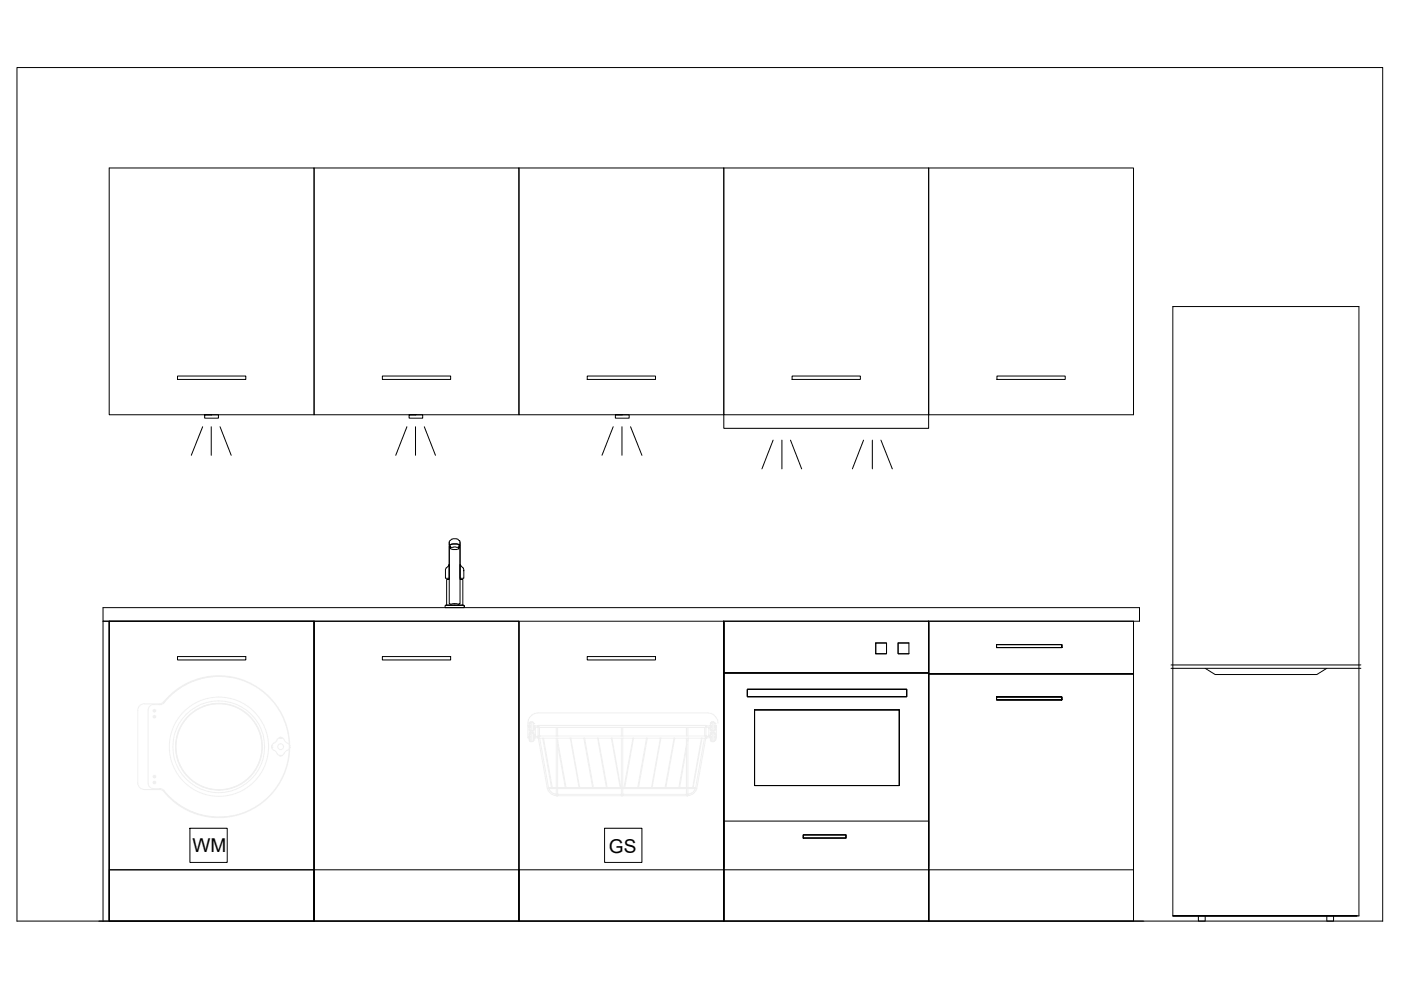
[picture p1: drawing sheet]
<svg xmlns="http://www.w3.org/2000/svg" width="297mm" height="210mm" viewBox="0 0 297 210" stroke-linecap="round" stroke-linejoin="round" font-family="sans-serif">
<defs><g id="words">
<g font-size="4">
<text x="40.8" y="180.7">WM</text>
<text x="129.1" y="180.8">GS</text>
</g>
</g></defs>
<!-- layer: 0 -->
<path d="M3.6 14.3h289.6v181h-289.6zM40.3 175.6h7.9v7.3h-7.9zM128.2 175.6h7.9v7.3h-7.9z" fill="none" stroke="#000" stroke-width=".21"/>
<!-- layer: BASE -->
<g fill="none" stroke="#000" stroke-width=".21">
<path d="M95.2 119.8v-.1v2.9h-.8v-1.9zM95.2 115v13l.4 .2 .4-.2h.8l.4 .2 .3-.2v-13M95.2 115.7l.2 .3a.72 .72 0 0 0 1.1 .5 .66 .66 0 0 0 .9-.7l.1-.1v7.2h.6v5.4h-3.4v-5.4h.5zM95.3 114.7a1.33 1.33 0 0 1 2.2 .3v.5a2.7 2.7 0 0 0-2.3 0zM95.4 115.5l.4-.1h1a.38 .38 0 0 1 .4 .1 .38 .38 0 0 1 .1 .4v.2l-.7-.1-1.1 .1zM97.4 115.6v.3M97.5 119.7l.7 .7 .1 .3v1.9h-.8zM66.6 131.7v63.6v-63.6h43.4v63.6v-63.6M81.1 139.2h14.4v.7h-14.4zM94.4 128.3h3.9l.1 .5h-4zM94.4 128.3h3.9M153.5 131.7v63.6"/>
<path d="M185.7 136.3h2.3v2.3h-2.3zM192.7 136.3h-2.3v2.3h2.3M192.7 136.3v2.3M196.9 131.7v63.6M153.5 142.7h43.4M158.5 146.1h33.7v1.6h-33.7zM160 150.5h30.7v16.1h-30.7zM153.5 174.1h43.4v10.3h-43.4zM170.3 177h9.1v.7h-9.1zM21 195.3h221.5M21.8 195.3v-63.6h219.8v-2.9h-219.8v2.9h1.4v63.6M66.6 184.4h43.4v10.9h-43.4z"/>
</g>
<!-- layer: WHASHING MACHINE -->
<path d="M23.2 131.7h43.4v63.6h-43.4zM37.6 139.2h14.5v.7h-14.5zM66.6 131.7h-43.4v63.6M23.2 184.4h43.4v10.9h-43.4zM23.2 184.4h43.4" fill="none" stroke="#000" stroke-width=".21"/>
<!-- layer: DISHWASHER -->
<path d="M110 131.7v63.6M124.5 139.2h14.5v.7h-14.5zM153.5 131.7v63.6M110 184.4h43.5v10.9h-43.5zM153.5 195.3v-10.9v10.9" fill="none" stroke="#000" stroke-width=".21"/>
<!-- layer: CABINET WOUT DRAWER -->
<path d="M196.9 195.3v-10.9v10.9" fill="none" stroke="#000" stroke-width=".21"/>
<!-- layer: RIGHT TOP CABINET -->
<path d="M23.2 35.6h43.4v52.3h-43.4zM196.9 35.6h43.4v52.3h-43.4zM37.6 79.7h14.5v.7h-14.5zM211.4 79.7h14.4v.7h-14.4z" fill="none" stroke="#000" stroke-width=".21"/>
<!-- layer: 2ND TOP CABINET -->
<path d="M66.6 35.6h43.4v52.3h-43.4zM81.1 79.7h14.4v.7h-14.4z" fill="none" stroke="#000" stroke-width=".21"/>
<!-- layer: 3RD TOP CABINET -->
<path d="M110 35.6h43.5v52.3h-43.5zM124.5 79.7h14.5v.7h-14.5z" fill="none" stroke="#000" stroke-width=".21"/>
<!-- layer: CABINET ABOVE OVEN -->
<path d="M153.5 35.6h43.4v52.3h-43.4zM167.9 79.7h14.5v.7h-14.5zM153.5 87.9v2.9h43.4v-2.9" fill="none" stroke="#000" stroke-width=".21"/>
<!-- layer: led -->
<g fill="none" stroke="#000" stroke-width=".21">
<path d="M43 90.5l-2.4 6M43.4 87.9h1.5h-1.5v.8h2.9v-.8h-1.4M44.8 90.5v6M46.7 90.5l2.3 6M86.3 90.5l-2.4 6M86.7 87.9h1.5h-1.5v.8h2.9v-.8h-1.4M88.1 90.5v6M90 90.5l2.3 6M130 90.5l-2.4 6M130.5 87.9h1.4h-1.4v.8h2.9v-.8h-1.5M131.9 90.5v6M133.7 90.5l2.4 6"/>
<path d="M163.9 93.3l-2.4 6.1M165.8 93.3v6.1M167.6 93.3l2.4 6.1M183.1 93.3l-2.4 6.1M185 93.3v6.1M186.8 93.3l2.4 6.1"/>
</g>
<!-- layer: REFRIGERATOR -->
<path d="M248.3 141h40.2M248.3 141.7h40.2M255.5 141.7l2.1 1.3h21.6l2.1-1.3M248.7 194.2v-129.2h39.4v129.2h-39.4h39M254.1 194.2v1.1h1.4v-1.1M281.3 194.2v1.1h1.4v-1.1" fill="none" stroke="#000" stroke-width=".21"/>
<!-- layer: CABINET W DRAWER -->
<path d="M211.3 136.7h13.8v.6v-.6h-13.8v.6h13.8h-13.8zM211.3 136.7h13.8v.6h-13.8zM211.3 147.8h13.8v.6v-.6h-13.8v.6h13.8h-13.8zM211.3 147.8h13.8v.6h-13.8zM240.3 142.9h-43.4h43.4M196.9 184.4h43.4v10.9h-43.4zM240.3 184.5v-52.8h-43.4v63.6" fill="none" stroke="#000" stroke-width=".21"/>
<!-- layer: WHASHING MACHINE -->
<g fill="none" stroke="#f0f0f0" stroke-width=".21">
<path d="M30.6 149.2h3.2l.7-.2a15.1 15.1 0 0 1 22-1.8 15.1 15.1 0 0 1 .2 22 15.1 15.1 0 0 1-22-1.4M30.6 149.2a1.42 1.42 0 0 0-1.4 1.4v15.4M32.6 149.4l1.8-.1a15.2 15.2 0 0 1 18-4.7 14.9 14.9 0 0 1 8.9 13.3M32.6 149.4a1.16 1.16 0 0 0-1.2 1.1v15.6a1.16 1.16 0 0 0 1.2 1.1M32.6 151.9h.2v.2h-.2zM32.6 150.6h.2v.2h-.2zM49 143.6a14.9 14.9 0 0 0-14.3 5.4M57.6 158.5h.1M57.6 158.1h.1M57.6 158.1v.4M57.7 158.5l.1 .4 .7 .4 .4 .7 .4 .2M59.2 156.4l.3-.1 .3 .1"/>
<path d="M59.3 156.5h.1M59.3 156.5h.4M59.3 156.4a1.04 1.04 0 0 0-.8 .9l-.7 .4-.1 .5M59.5 156.4h.1M59.7 156.4l.5 .4M59.7 156.5h.1M60.2 156.9l.3 .4 .5 .3M60.2 159.8l-.5 .4M61 159.1l-.5 .2-.3 .5M61 157.6l.4 .6M61.3 158.8a14.9 14.9 0 0 1-10.1 13.7 14.9 14.9 0 0 1-16.4-4.8M61.3 158.1h.1"/>
<path d="M61.3 158.5h.1M61.3 158.1v.4M61.4 158.5l-.4 .6M29.2 166a1.42 1.42 0 0 0 1.4 1.4M30.6 167.4h3.1M32.6 167.2h1.3M32.6 165.8h.2v.2h-.2zM32.6 164.6l.2 .2zM33.8 167.4l.5 .1 .4 .3M33.9 167.2l.5 .1 .4 .3M34.7 167.6a14.9 14.9 0 0 0 14.3 5.4M59.2 160.1l.3 .2 .3-.2"/>
<path d="M59.3 160.2h.1M59.3 160.2h.4M59.5 160.2h.1M59.7 160.2h.1"/>
<circle cx="32.7" cy="152" r=".28"/>
<circle cx="32.7" cy="150.7" r=".28"/>
<circle cx="32.7" cy="150.7" r=".15"/>
<circle cx="32.7" cy="152" r=".15"/>
<circle cx="46.4" cy="158.3" r="9.7"/>
<circle cx="46.4" cy="158.3" r="10.5"/>
<circle cx="46.4" cy="158.3" r="9.2"/>
<circle cx="46.4" cy="158.3" r="9.1"/>
<circle cx="59.5" cy="158.3" r=".61"/>
<circle cx="32.7" cy="164.7" r=".28"/>
<circle cx="32.7" cy="165.9" r=".28"/>
<circle cx="32.7" cy="165.9" r=".15"/>
<circle cx="32.7" cy="164.7" r=".15"/>
</g>
<!-- layer: 0 -->
<g fill="none" stroke="#f0f0f0" stroke-width=".21">
<path d="M111.9 153.9l.3 .3M112 153.9h.1M112 156.4h.1M112.1 156.4h-.2M112.1 154l.1 .1M112.1 156.3h.1M112.2 154.2h.1M112.2 156.1v-.8h1v1.6l-.4 .3M112.2 156.1l-.2 .3M112.2 156.1h.1M112.2 153.9h.1M112.2 156.4h.1"/>
<path d="M112.2 153.4h.1M112.2 154.6h.1M112.2 155.7h.1M112.2 156.9h.1M112.2 153.3l.3-.2h.4l.3 .2v1.7h-1zM112.2 154.7l.2 .3M112.2 156.1l.1 .9M112.3 153.2v.1M112.3 157v.1M112.3 157.1l.5 .1M112.3 153.2h.1M112.4 155.4l-.2 .1"/>
<path d="M112.5 155.3l-.1 .1M112.6 153.1v1.9M112.6 155.3v1.9M112.8 153.1v1.9M112.8 155.3v1.9M112.9 155.3v.1M113 154.9h.1M113 153.2h.1M113 155.4l.2 .2M113 155.5h.1M113.1 156.1h1M113.1 153.9h1"/>
<path d="M113.1 154.2h1M113.1 156.4h1M113.1 153.3h.1M113.1 155.5h.1M113.1 154.6h.1M113.1 153.4h.1M113.1 156.9h.1M113.1 155.7h.1M113.2 154.2h.1M113.2 153.9h.1M113.2 154.6h.1M113.2 153.4h.1"/>
<path d="M113.2 155.7h.1M113.2 156.1h.1M113.2 156.4h.1M113.2 156.9h.1M113.2 154.3h.3v1.7h-.3M113.2 154.7l-.3 .3M114 156.2v-2.2l.2-.2h35.4l.2 .2-.2 .2h-3.8v1.9h3.8l.2 .1-.2 .3M114 153.9v.1M114 154.1l4 .1M114 156.4l.1 .1M114.1 156.1h.1M114.1 153.9h.1"/>
<path d="M114.1 156.4h.1M114.1 154.2h.1M114.1 156.5h.1M114.1 156.5h35.5M114.1 156.5l1.9 10.6a2.17 2.17 0 0 0 2.1 1.6M114.3 156.1h.1M114.3 154.2h.1M114.4 156.1h.1M114.4 154.2h.1M114.4 154.2v1.9M114.4 156.5l1.9 10.5M115.1 156.5l1.8 10.5"/>
<path d="M115.2 156.5l1.9 10.5M117.9 156.5v12.1l.2 .1M117.9 154.2v1.9M118 156.1h-3.8l-.2 .3M118.2 156.1h13.6M118.2 154.2h13.6M118.2 156.5v12.1l-.1 .1M118.2 154.2v1.9M118.2 157.1l1.8 9.9M118.2 157.9l1.6 9.1M120.9 156.5l1.9 10.5M121 156.5l1.9 10.5"/>
<path d="M123.8 156.5l1.8 10.5M124 156.5l1.8 10.5M126.7 156.5l1.9 10.5M126.8 156.5l1.9 10.5M129.6 156.5l1.9 10.5M129.8 156.5l1.8 10.5M131.7 156.5v12.1l.2 .1M131.7 154.2v1.9M132 156.1h13.6M132 154.2h13.6M132 156.5v12.1l-.1 .1M132 154.2v1.9"/>
<path d="M134.2 156.5l-1.9 10.5M134.3 156.5l-1.8 10.5M137.1 156.5l-1.9 10.5M137.2 156.5l-1.8 10.5M140 156.5l-1.9 10.5M140.1 156.5l-1.8 10.5M142.9 156.5l-1.9 10.5M143 156.5l-1.8 10.5M145.5 157.9h.1M145.5 154.2v1.9M145.5 156.5l.1 12.2M145.5 157.9l-1.6 9.1"/>
<path d="M145.5 158.7l-1.4 8.3M145.8 156.5v12.2M146 156.5l-.2 .6M148.7 156.5l-1.8 10.5M148.8 156.5l-1.8 10.5M149.4 156.5l-1.9 10.5M149.4 154.2v1.9M149.5 156.1h.1M149.5 154.2h.1M149.6 156.5h.1M149.6 156.5l-1.9 10.6a2.17 2.17 0 0 1-1.9 1.6M149.7 156.4h.1"/>
<path d="M149.7 154.2h.1M149.7 156.1h.1M149.7 153.9h.1M149.7 156.1h.9M149.7 153.9h.9M149.7 154.2h.9M149.7 156.4h.9M149.7 154.2v1.9M150.6 153.4h.1M150.6 154.6h.1M150.6 155.7h.1M150.6 156.9h.1"/>
<path d="M150.6 154.7l.2 .2M150.6 154.3h-.3v1.7h.3M150.6 156.9l.1 .1M150.7 153.9h.1M150.7 154.2h.1M150.7 156.1h.1M150.7 156.4h.1M150.7 153.3l-.1 .1M150.7 157l-.1-1.7h1v1.7l-.3 .2-.6-.1M150.7 153.2v.1M150.7 157v.1M150.8 153.1l-.1 .1"/>
<path d="M150.8 153.1h.1M150.8 154.9l.1 .1M150.9 153.1h.4l.3 .2v1.7h-1l.1-1.7M150.9 155.3l-.3 .4M151 153.1v1.9M151 155.3v1.9M151.2 153.1v1.9M151.2 155.3v1.9M151.3 155.3v.1M151.4 154.9l-.1 .1M151.4 155.4l.1 .1M151.5 155.5h.1"/>
<path d="M151.5 155.5l.1 .2M151.6 153.9h.1M151.6 154.2h.1M151.6 154.6h.1M151.6 153.4h.1M151.6 156.1h.1M151.6 156.4h.1M151.6 156.9h.1M151.6 155.7h.1M151.6 154.7l-.2 .2M151.6 154.1l.3-.2v2.5l-.3-.2M151.6 156.3h.1"/>
<path d="M151.6 154v.1M151.7 154h.1M151.8 156.4h.1M152.2 153.3a2.25 2.25 0 0 0-2.1-2.2h-36a2.18 2.18 0 0 0-2.2 2.2v3.1M116.3 167h.7M116.3 167l.1 .2M116.4 167.2a1.75 1.75 0 0 0 1.5 1.2M116.4 167.2h1.5M117.1 167h.1M117.1 167h.8M117.9 168.5h.1M117.9 167h.1"/>
<path d="M117.9 167.2h.1M118.1 168.7h.1M118.1 168.7h27.7M118.2 168.5h.1M118.2 168.4h.1M118.2 167h.1M118.2 167.2h.1M118.2 167h1.6M118.2 168.4h13.6M118.2 167.2h13.6M119.8 167h.1M120 167h.1"/>
<path d="M120 167h2.8M122.8 167h.1M122.9 167h.1M122.9 167h2.7M125.6 167h.1M125.8 167h.1M125.8 167h2.8M128.6 167h.1M128.7 167h.1M128.7 167h2.8M131.5 167h.1M131.6 167h.1"/>
<path d="M131.6 167h.2M131.7 168.5h.1M131.8 168.5h-.1M131.9 168.7h.1M132 168.4h.1M132 167.2h.1M132 167h.1M132 167h.3M132 168.4h13.5M132 167.2h13.5M132.3 167h.1M132.5 167h.1"/>
<path d="M132.5 167h2.7M135.2 167h.1M135.4 167h.1M135.4 167h2.7M138.1 167h.1M138.3 167h.1M138.3 167h2.7M141 167h.1M141.2 167h.1M141.2 167h2.7M143.9 167h.1M144.1 167h1.4"/>
<path d="M145.5 168.5h.1M145.5 168.4h.1M145.5 167h.1M145.5 167.2h.1M145.6 168.7h.1M145.7 168.7h.1M145.8 168.5h.1M145.8 167h.1M145.8 167.2h.1M145.8 167h1.1M145.8 167.2h1.6M146.9 167h.1"/>
<path d="M147 167h.1M147 167h.5M147.4 167.2a1.62 1.62 0 0 1-1.6 1.2M147.5 167l-.1 .2"/>
</g>
<use href="#words"/>
</svg>
